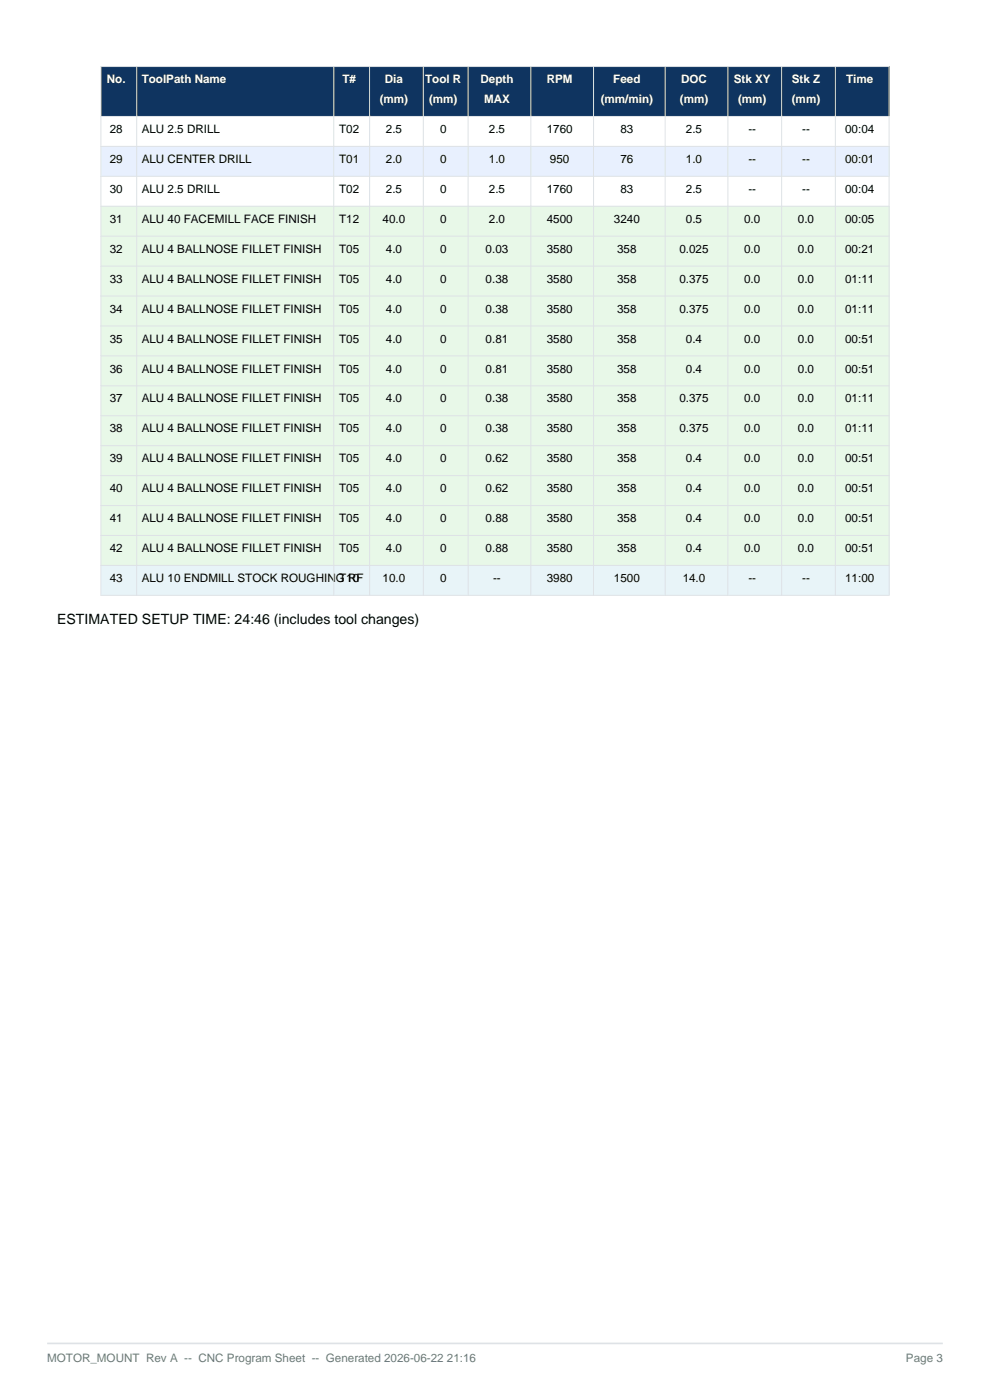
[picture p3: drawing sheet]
<svg xmlns="http://www.w3.org/2000/svg" width="210mm" height="297mm" viewBox="0 0 210 297" stroke-linecap="round" stroke-linejoin="round" font-family="sans-serif">
<defs><g id="words">
<text font-size="3" x="12.1" y="132.3">ESTIMATED SETUP TIME: 24:46 (includes tool changes)</text>
<g font-size="2.5" fill="#fff">
<text x="22.7" y="17.6">No.</text>
<text x="30.1" y="17.6">ToolPath Name</text>
<text x="72.6" y="17.6">T#</text>
<text x="81.6" y="17.6">Dia</text>
<text x="90.2" y="17.6">Tool R</text>
<text x="101.9" y="17.6">Depth</text>
<text x="116" y="17.6">RPM</text>
<text x="130.1" y="17.6">Feed</text>
<text x="144.5" y="17.6">DOC</text>
<text x="155.7" y="17.6">Stk XY</text>
<text x="168" y="17.6">Stk Z</text>
<text x="179.5" y="17.6">Time</text>
<text x="80.6" y="21.9">(mm)</text>
<text x="91" y="21.9">(mm)</text>
<text x="102.7" y="21.9">MAX</text>
<text x="127.4" y="21.9">(mm/min)</text>
<text x="144.2" y="21.9">(mm)</text>
<text x="156.6" y="21.9">(mm)</text>
<text x="168" y="21.9">(mm)</text>
</g>
<g font-size="2.5">
<text x="23.3" y="28.2">28</text>
<text x="30.1" y="28.2">ALU 2.5 DRILL</text>
<text x="71.9" y="28.2">T02</text>
<text x="81.9" y="28.2">2.5</text>
<text x="93.3" y="28.2">0</text>
<text x="103.7" y="28.2">2.5</text>
<text x="116" y="28.2">1760</text>
<text x="131.6" y="28.2">83</text>
<text x="145.5" y="28.2">2.5</text>
<text x="158.7" y="28.2">--</text>
<text x="170.1" y="28.2">--</text>
<text x="179.3" y="28.2">00:04</text>
<text x="23.3" y="34.6">29</text>
<text x="30.1" y="34.6">ALU CENTER DRILL</text>
<text x="71.9" y="34.6">T01</text>
<text x="81.9" y="34.6">2.0</text>
<text x="93.3" y="34.6">0</text>
<text x="103.7" y="34.6">1.0</text>
<text x="116.7" y="34.6">950</text>
<text x="131.6" y="34.6">76</text>
<text x="145.5" y="34.6">1.0</text>
<text x="158.7" y="34.6">--</text>
<text x="170.1" y="34.6">--</text>
<text x="179.3" y="34.6">00:01</text>
<text x="23.3" y="40.9">30</text>
<text x="30.1" y="40.9">ALU 2.5 DRILL</text>
<text x="71.9" y="40.9">T02</text>
<text x="81.9" y="40.9">2.5</text>
<text x="93.3" y="40.9">0</text>
<text x="103.7" y="40.9">2.5</text>
<text x="116" y="40.9">1760</text>
<text x="131.6" y="40.9">83</text>
<text x="145.5" y="40.9">2.5</text>
<text x="158.7" y="40.9">--</text>
<text x="170.1" y="40.9">--</text>
<text x="179.3" y="40.9">00:04</text>
<text x="23.3" y="47.3">31</text>
<text x="30.1" y="47.3">ALU 40 FACEMILL FACE FINISH</text>
<text x="71.9" y="47.3">T12</text>
<text x="81.2" y="47.3">40.0</text>
<text x="93.3" y="47.3">0</text>
<text x="103.7" y="47.3">2.0</text>
<text x="116" y="47.3">4500</text>
<text x="130.2" y="47.3">3240</text>
<text x="145.5" y="47.3">0.5</text>
<text x="157.9" y="47.3">0.0</text>
<text x="169.3" y="47.3">0.0</text>
<text x="179.3" y="47.3">00:05</text>
<text x="23.3" y="53.6">32</text>
<text x="30.1" y="53.6">ALU 4 BALLNOSE FILLET FINISH</text>
<text x="71.9" y="53.6">T05</text>
<text x="81.9" y="53.6">4.0</text>
<text x="93.3" y="53.6">0</text>
<text x="103" y="53.6">0.03</text>
<text x="116" y="53.6">3580</text>
<text x="130.9" y="53.6">358</text>
<text x="144.1" y="53.6">0.025</text>
<text x="157.9" y="53.6">0.0</text>
<text x="169.3" y="53.6">0.0</text>
<text x="179.3" y="53.6">00:21</text>
<text x="23.3" y="60">33</text>
<text x="30.1" y="60">ALU 4 BALLNOSE FILLET FINISH</text>
<text x="71.9" y="60">T05</text>
<text x="81.9" y="60">4.0</text>
<text x="93.3" y="60">0</text>
<text x="103" y="60">0.38</text>
<text x="116" y="60">3580</text>
<text x="130.9" y="60">358</text>
<text x="144.1" y="60">0.375</text>
<text x="157.9" y="60">0.0</text>
<text x="169.3" y="60">0.0</text>
<text x="179.3" y="60">01:11</text>
<text x="23.3" y="66.3">34</text>
<text x="30.1" y="66.3">ALU 4 BALLNOSE FILLET FINISH</text>
<text x="71.9" y="66.3">T05</text>
<text x="81.9" y="66.3">4.0</text>
<text x="93.3" y="66.3">0</text>
<text x="103" y="66.3">0.38</text>
<text x="116" y="66.3">3580</text>
<text x="130.9" y="66.3">358</text>
<text x="144.1" y="66.3">0.375</text>
<text x="157.9" y="66.3">0.0</text>
<text x="169.3" y="66.3">0.0</text>
<text x="179.3" y="66.3">01:11</text>
<text x="23.3" y="72.7">35</text>
<text x="30.1" y="72.7">ALU 4 BALLNOSE FILLET FINISH</text>
<text x="71.9" y="72.7">T05</text>
<text x="81.9" y="72.7">4.0</text>
<text x="93.3" y="72.7">0</text>
<text x="103" y="72.7">0.81</text>
<text x="116" y="72.7">3580</text>
<text x="130.9" y="72.7">358</text>
<text x="145.5" y="72.7">0.4</text>
<text x="157.9" y="72.7">0.0</text>
<text x="169.3" y="72.7">0.0</text>
<text x="179.3" y="72.7">00:51</text>
<text x="23.3" y="79">36</text>
<text x="30.1" y="79">ALU 4 BALLNOSE FILLET FINISH</text>
<text x="71.9" y="79">T05</text>
<text x="81.9" y="79">4.0</text>
<text x="93.3" y="79">0</text>
<text x="103" y="79">0.81</text>
<text x="116" y="79">3580</text>
<text x="130.9" y="79">358</text>
<text x="145.5" y="79">0.4</text>
<text x="157.9" y="79">0.0</text>
<text x="169.3" y="79">0.0</text>
<text x="179.3" y="79">00:51</text>
<text x="23.3" y="85.4">37</text>
<text x="30.1" y="85.4">ALU 4 BALLNOSE FILLET FINISH</text>
<text x="71.9" y="85.4">T05</text>
<text x="81.9" y="85.4">4.0</text>
<text x="93.3" y="85.4">0</text>
<text x="103" y="85.4">0.38</text>
<text x="116" y="85.4">3580</text>
<text x="130.9" y="85.4">358</text>
<text x="144.1" y="85.4">0.375</text>
<text x="157.9" y="85.4">0.0</text>
<text x="169.3" y="85.4">0.0</text>
<text x="179.3" y="85.4">01:11</text>
<text x="23.3" y="91.7">38</text>
<text x="30.1" y="91.7">ALU 4 BALLNOSE FILLET FINISH</text>
<text x="71.9" y="91.7">T05</text>
<text x="81.9" y="91.7">4.0</text>
<text x="93.3" y="91.7">0</text>
<text x="103" y="91.7">0.38</text>
<text x="116" y="91.7">3580</text>
<text x="130.9" y="91.7">358</text>
<text x="144.1" y="91.7">0.375</text>
<text x="157.9" y="91.7">0.0</text>
<text x="169.3" y="91.7">0.0</text>
<text x="179.3" y="91.7">01:11</text>
<text x="23.3" y="98.1">39</text>
<text x="30.1" y="98.1">ALU 4 BALLNOSE FILLET FINISH</text>
<text x="71.9" y="98.1">T05</text>
<text x="81.9" y="98.1">4.0</text>
<text x="93.3" y="98.1">0</text>
<text x="103" y="98.1">0.62</text>
<text x="116" y="98.1">3580</text>
<text x="130.9" y="98.1">358</text>
<text x="145.5" y="98.1">0.4</text>
<text x="157.9" y="98.1">0.0</text>
<text x="169.3" y="98.1">0.0</text>
<text x="179.3" y="98.1">00:51</text>
<text x="23.3" y="104.4">40</text>
<text x="30.1" y="104.4">ALU 4 BALLNOSE FILLET FINISH</text>
<text x="71.9" y="104.4">T05</text>
<text x="81.9" y="104.4">4.0</text>
<text x="93.3" y="104.4">0</text>
<text x="103" y="104.4">0.62</text>
<text x="116" y="104.4">3580</text>
<text x="130.9" y="104.4">358</text>
<text x="145.5" y="104.4">0.4</text>
<text x="157.9" y="104.4">0.0</text>
<text x="169.3" y="104.4">0.0</text>
<text x="179.3" y="104.4">00:51</text>
<text x="23.3" y="110.8">41</text>
<text x="30.1" y="110.8">ALU 4 BALLNOSE FILLET FINISH</text>
<text x="71.9" y="110.8">T05</text>
<text x="81.9" y="110.8">4.0</text>
<text x="93.3" y="110.8">0</text>
<text x="103" y="110.8">0.88</text>
<text x="116" y="110.8">3580</text>
<text x="130.9" y="110.8">358</text>
<text x="145.5" y="110.8">0.4</text>
<text x="157.9" y="110.8">0.0</text>
<text x="169.3" y="110.8">0.0</text>
<text x="179.3" y="110.8">00:51</text>
<text x="23.3" y="117.1">42</text>
<text x="30.1" y="117.1">ALU 4 BALLNOSE FILLET FINISH</text>
<text x="71.9" y="117.1">T05</text>
<text x="81.9" y="117.1">4.0</text>
<text x="93.3" y="117.1">0</text>
<text x="103" y="117.1">0.88</text>
<text x="116" y="117.1">3580</text>
<text x="130.9" y="117.1">358</text>
<text x="145.5" y="117.1">0.4</text>
<text x="157.9" y="117.1">0.0</text>
<text x="169.3" y="117.1">0.0</text>
<text x="179.3" y="117.1">00:51</text>
<text x="23.3" y="123.5">43</text>
<text x="30.1" y="123.5">ALU 10 ENDMILL STOCK ROUGHING RF</text>
<text x="71.9" y="123.5">T10</text>
<text x="81.2" y="123.5">10.0</text>
<text x="93.3" y="123.5">0</text>
<text x="104.6" y="123.5">--</text>
<text x="116" y="123.5">3980</text>
<text x="130.2" y="123.5">1500</text>
<text x="144.8" y="123.5">14.0</text>
<text x="158.7" y="123.5">--</text>
<text x="170.1" y="123.5">--</text>
<text x="179.3" y="123.5">11:00</text>
</g>
<g font-size="2.5" fill="#6c757d">
<text x="10" y="289">MOTOR_MOUNT Rev A -- CNC Program Sheet -- Generated 2026-06-22 21:16</text>
<text x="192.2" y="289">Page 3</text>
</g>
</g></defs>
<path d="M10 285h190" fill="none" stroke="#dee2e6" stroke-width=".35"/>
<path d="M21.4 14.1h167.2v10.6h-167.2z" fill-rule="evenodd" fill="#0f3460"/>
<path d="M21.4 24.7h167.2v6.4h-167.2z" fill-rule="evenodd" fill="#fff"/>
<path d="M21.4 31.1h167.2v6.3h-167.2z" fill-rule="evenodd" fill="#e8f0fe"/>
<path d="M21.4 37.4h167.2v6.4h-167.2z" fill-rule="evenodd" fill="#fff"/>
<path d="M21.4 43.8h167.2v6.3h-167.2z" fill-rule="evenodd" fill="#e8f0fe"/>
<path d="M21.4 50.1h167.2v6.4h-167.2z" fill-rule="evenodd" fill="#fff"/>
<path d="M21.4 56.5h167.2v6.3h-167.2z" fill-rule="evenodd" fill="#e8f0fe"/>
<path d="M21.4 62.8h167.2v6.4h-167.2z" fill-rule="evenodd" fill="#fff"/>
<path d="M21.4 69.2h167.2v6.3h-167.2z" fill-rule="evenodd" fill="#e8f0fe"/>
<path d="M21.4 75.5h167.2v6.4h-167.2z" fill-rule="evenodd" fill="#fff"/>
<path d="M21.4 81.9h167.2v6.3h-167.2z" fill-rule="evenodd" fill="#e8f0fe"/>
<path d="M21.4 88.2h167.2v6.4h-167.2z" fill-rule="evenodd" fill="#fff"/>
<path d="M21.4 94.6h167.2v6.3h-167.2z" fill-rule="evenodd" fill="#e8f0fe"/>
<path d="M21.4 100.9h167.2v6.4h-167.2z" fill-rule="evenodd" fill="#fff"/>
<path d="M21.4 107.3h167.2v6.3h-167.2z" fill-rule="evenodd" fill="#e8f0fe"/>
<path d="M21.4 113.6h167.2v6.4h-167.2z" fill-rule="evenodd" fill="#fff"/>
<path d="M21.4 120h167.2v6.3h-167.2z" fill-rule="evenodd" fill="#e8f0fe"/>
<g fill="#e8f8e8">
<path d="M21.4 43.8h167.2v6.3h-167.2z" fill-rule="evenodd"/>
<path d="M21.4 50.1h167.2v6.4h-167.2z" fill-rule="evenodd"/>
<path d="M21.4 56.5h167.2v6.3h-167.2z" fill-rule="evenodd"/>
<path d="M21.4 62.8h167.2v6.4h-167.2z" fill-rule="evenodd"/>
<path d="M21.4 69.2h167.2v6.3h-167.2z" fill-rule="evenodd"/>
<path d="M21.4 75.5h167.2v6.4h-167.2z" fill-rule="evenodd"/>
<path d="M21.4 81.9h167.2v6.3h-167.2z" fill-rule="evenodd"/>
<path d="M21.4 88.2h167.2v6.4h-167.2z" fill-rule="evenodd"/>
<path d="M21.4 94.6h167.2v6.3h-167.2z" fill-rule="evenodd"/>
<path d="M21.4 100.9h167.2v6.4h-167.2z" fill-rule="evenodd"/>
<path d="M21.4 107.3h167.2v6.3h-167.2z" fill-rule="evenodd"/>
<path d="M21.4 113.6h167.2v6.4h-167.2z" fill-rule="evenodd"/>
</g>
<path d="M21.4 120h167.2v6.3h-167.2z" fill-rule="evenodd" fill="#e8f4f8"/>
<g fill="none" stroke="#dee2e6" stroke-width=".21">
<path d="M21.4 14.1h167.2v112.2h-167.2zM29 14.1v112.2M70.8 14.1v112.2M78.4 14.1v112.2M89.8 14.1v112.2M99.3 14.1v112.2M112.6 14.1v112.2M125.9 14.1v112.2M141.1 14.1v112.2M154.4 14.1v112.2M165.8 14.1v112.2M177.2 14.1v112.2"/>
<path d="M21.4 24.7h167.2M21.4 31.1h167.2M21.4 37.4h167.2M21.4 43.8h167.2M21.4 50.1h167.2M21.4 56.5h167.2M21.4 62.8h167.2M21.4 69.2h167.2M21.4 75.5h167.2M21.4 81.9h167.2M21.4 88.2h167.2M21.4 94.6h167.2"/>
<path d="M21.4 100.9h167.2M21.4 107.3h167.2M21.4 113.6h167.2M21.4 120h167.2"/>
</g>
<use href="#words"/>
</svg>
